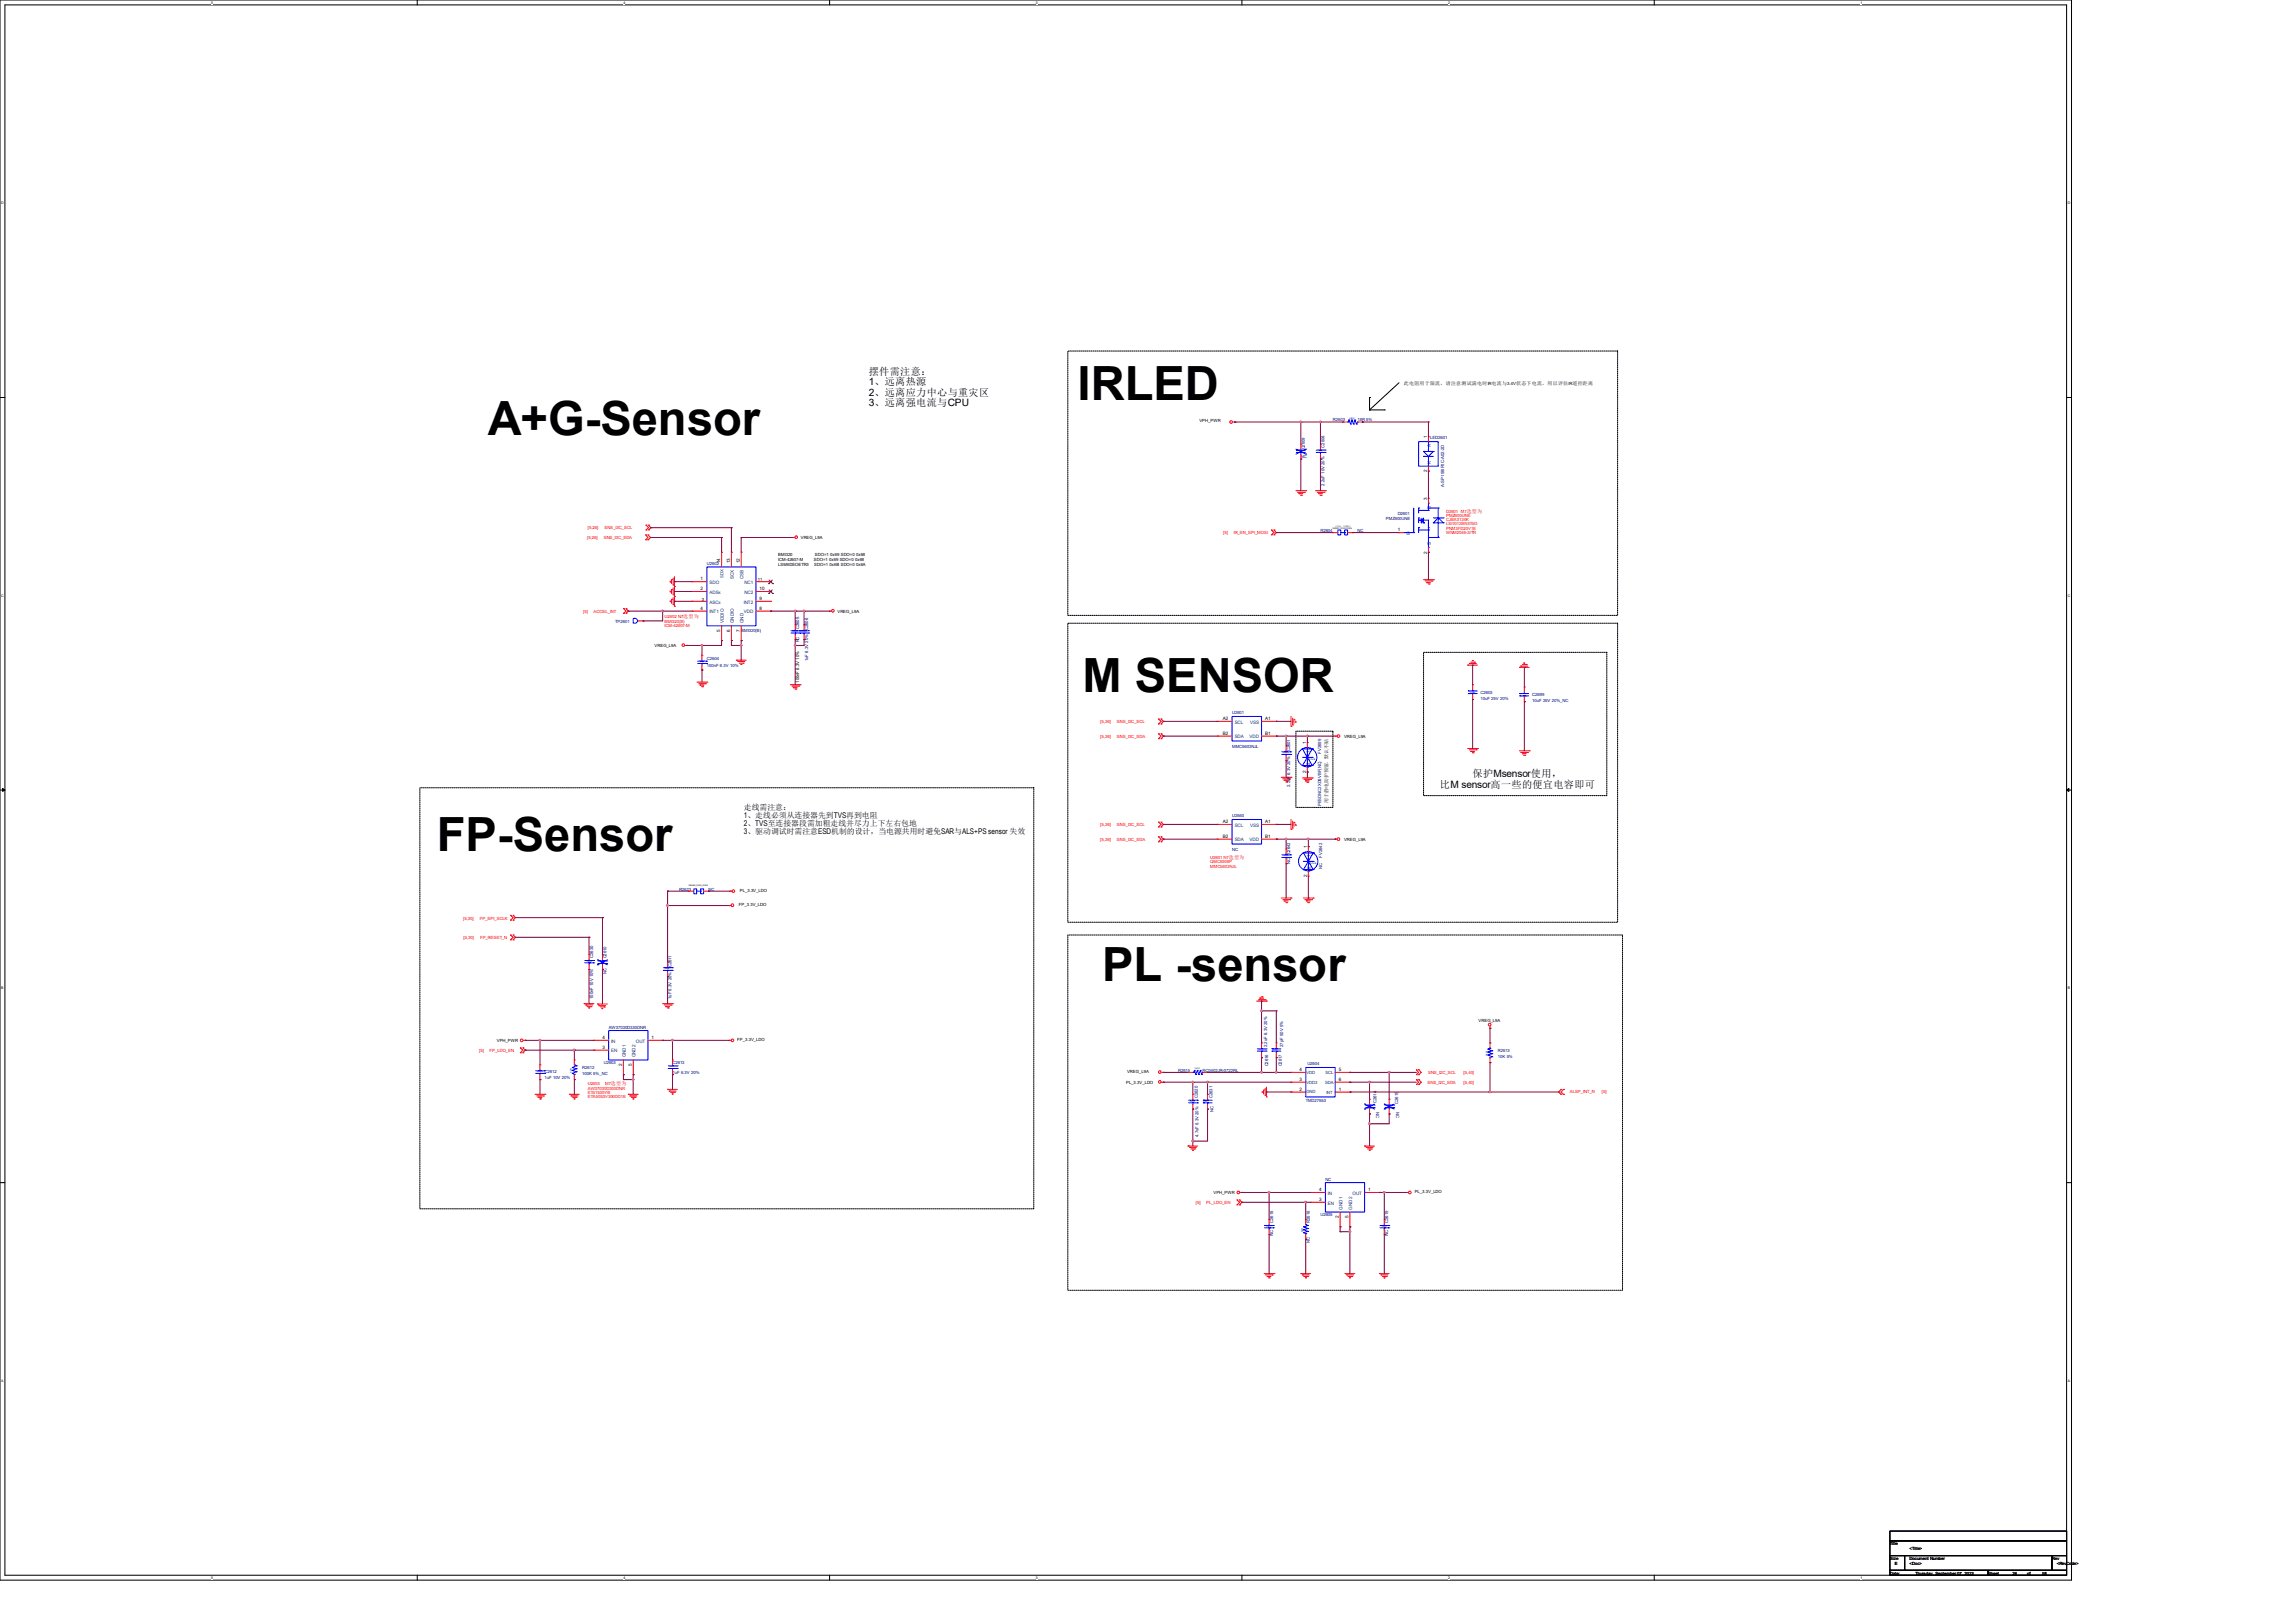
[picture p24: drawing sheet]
<svg xmlns="http://www.w3.org/2000/svg" width="297mm" height="210mm" viewBox="0 0 297 210" stroke-linecap="round" stroke-linejoin="round" font-family="sans-serif">
<defs><g id="words">
<g font-size="6.1">
<text x="139.4" y="51.7">IRLED</text>
<text x="63.1" y="56.3">A+G-Sensor</text>
<text x="140" y="89.5">M SENSOR</text>
<text x="56.5" y="110.2">FP-Sensor</text>
<text x="142.6" y="127">PL -sensor</text>
</g>
<g font-size="1.3">
<text x="112.4" y="48.5">摆件需注意：</text>
<text x="112.4" y="49.9">1、远离热源</text>
<text x="112.4" y="51.2">2、远离应力中心与重灾区</text>
<text x="112.4" y="52.6">3、远离强电流与CPU</text>
<text x="186.3" y="101.9">比M sensor高一些的便宜电容即可</text>
<text x="190.5" y="100.6">保护Msensor使用，</text>
</g>
<g font-size="1">
<text x="96.2" y="104.8">走线需注意：</text>
<text x="96.2" y="105.8">1、走线必须从连接器先到TVS再到电阻</text>
<text x="96.2" y="106.8">2、TVS至连接器段需加粗走线并尽力上下左右包地</text>
<text x="96.2" y="107.9">3、驱动调试时需注意ESD机制的设计，当电源共用时避免SAR与ALS+PS sensor 失效</text>
</g>
<g font-size=".6">
<text x="181.6" y="49.8">此电阻用于限流，请注意测试满电时</text>
<text x="192.4" y="49.8">IR</text>
<text x="193" y="49.8">电流与</text>
<text x="195" y="49.8">3.4V</text>
<text x="196.1" y="49.8">状态下电流。用以评估</text>
<text x="202.9" y="49.8">IR</text>
<text x="203.4" y="49.8">遥控距离</text>
<text x="155.2" y="54.6">VPH_PWR</text>
<text x="184.6" y="56.7" transform="rotate(-90 184.6 56.7)">1</text>
<text x="184.6" y="64.6" transform="rotate(-90 184.6 64.6)">3</text>
<text x="184.6" y="61.1" transform="rotate(-90 184.6 61.1)">2</text>
<text x="103.6" y="69.8">VREG_L9A</text>
<text x="180.8" y="68.7">1</text>
<text x="184.6" y="71.6" transform="rotate(-90 184.6 71.6)">2</text>
<text x="90.6" y="75.1">1</text>
<text x="90.6" y="76.4">2</text>
<text x="90.8" y="77.7">3</text>
<text x="93.2" y="72.9" transform="rotate(-90 93.2 72.9)">14</text>
<text x="94.4" y="72.9" transform="rotate(-90 94.4 72.9)">13</text>
<text x="95.7" y="72.9" transform="rotate(-90 95.7 72.9)">12</text>
<text x="98" y="75.2">11</text>
<text x="98.3" y="77.6">9</text>
<text x="98.3" y="76.4">10</text>
<text x="100.7" y="72.6">ICM-42607-M</text>
<text x="100.7" y="72">BMI320</text>
<text x="100.7" y="73.3">LSM6DSOETR3</text>
<text x="105.3" y="72.6">SDO=1 0x69 SDO=0 0x68</text>
<text x="105.3" y="73.3">SDO=1 0x6B SDO=0 0x6A</text>
<text x="105.4" y="72">SDO=1 0x69 SDO=0 0x68</text>
<text x="84.7" y="83.7">VREG_L9A</text>
<text x="90.6" y="78.9">4</text>
<text x="93.2" y="81.8" transform="rotate(-90 93.2 81.8)">5</text>
<text x="94.4" y="81.8" transform="rotate(-90 94.4 81.8)">6</text>
<text x="95.7" y="81.8" transform="rotate(-90 95.7 81.8)">7</text>
<text x="98.3" y="78.9">8</text>
<text x="108.3" y="79.3">VREG_L9A</text>
<text x="103.4" y="88.3" transform="rotate(-90 103.4 88.3)">100nF 6.3V 10%</text>
<text x="158.2" y="93.2">A2</text>
<text x="158.2" y="95.1">B2</text>
<text x="163.7" y="95.1">B1</text>
<text x="163.7" y="93.2">A1</text>
<text x="173.9" y="95.5">VREG_L9A</text>
<text x="169" y="100.1" transform="rotate(-90 169 100.1)">2</text>
<text x="169" y="96.3" transform="rotate(-90 169 96.3)">1</text>
<text x="158.2" y="106.5">A2</text>
<text x="163.7" y="106.5">A1</text>
<text x="171.8" y="103.9" transform="rotate(-90 171.8 103.9)">用于静电防护预留，默认不贴</text>
<text x="158.2" y="108.4">B2</text>
<text x="163.7" y="108.4">B1</text>
<text x="169.1" y="113.5" transform="rotate(-90 169.1 113.5)">2</text>
<text x="169.1" y="109.7" transform="rotate(-90 169.1 109.7)">1</text>
<text x="173.9" y="108.9">VREG_L9A</text>
<text x="95.6" y="117.3">FP_3.3V_LDO</text>
<text x="95.7" y="115.5">PL_3.3V_LDO</text>
<text x="64.3" y="134.8">VPH_PWR</text>
<text x="77.9" y="135.7">3</text>
<text x="77.9" y="134.5">4</text>
<text x="80.5" y="138" transform="rotate(-90 80.5 138)">2</text>
<text x="81.7" y="138" transform="rotate(-90 81.7 138)">5</text>
<text x="84.3" y="134.5">1</text>
<text x="95.4" y="134.7">FP_3.3V_LDO</text>
<text x="191.3" y="132.2">VREG_L9A</text>
<text x="145.7" y="140.2">PL_3.3V_LDO</text>
<text x="145.8" y="138.9">VREG_L9A</text>
<text x="168.1" y="138.6">4</text>
<text x="168.1" y="139.9">3</text>
<text x="168.1" y="141.1">2</text>
<text x="173.2" y="138.6">5</text>
<text x="173.2" y="139.9">6</text>
<text x="173.2" y="141.1">1</text>
<text x="157" y="154.5">VPH_PWR</text>
<text x="170.6" y="155.4">3</text>
<text x="170.6" y="154.1">4</text>
<text x="177" y="154.1">1</text>
<text x="183" y="154.4">PL_3.3V_LDO</text>
<text x="173.2" y="157.7" transform="rotate(-90 173.2 157.7)">2</text>
<text x="174.5" y="157.7" transform="rotate(-90 174.5 157.7)">5</text>
<text x="244.5" y="200">Title</text>
<text x="244.5" y="201.9">Size</text>
<text x="244.5" y="203.8">Date:</text>
<text x="245.1" y="202.5">E</text>
<text x="247" y="201.9">Document Number</text>
<text x="247" y="202.5">&lt;Doc&gt;</text>
<text x="247" y="200.6">&lt;Title&gt;</text>
<text x="247.8" y="203.8">Thursday, September 07, 2023</text>
<text x="257.2" y="203.8">Sheet</text>
<text x="260.3" y="203.8">26</text>
<text x="262.2" y="203.8">of</text>
<text x="264.2" y="203.8">58</text>
<text x="265.4" y="201.9">Rev</text>
<text x="266.1" y="202.5">&lt;RevCode&gt;</text>
</g>
<g font-size=".6" fill="#000080">
<text x="168.3" y="59.3">NC</text>
<text x="168.8" y="58.2" transform="rotate(-90 168.8 58.2)">C2609</text>
<text x="171.3" y="57.9" transform="rotate(-90 171.3 57.9)">C2608</text>
<text x="172.4" y="54.5">R2603</text>
<text x="175.6" y="54.5">18R 5%</text>
<text x="185" y="56.8">LED2601</text>
<text x="171.3" y="62.9" transform="rotate(-90 171.3 62.9)">2.2uF 10V 20%</text>
<text x="186.8" y="63" transform="rotate(-90 186.8 63)">A-SP158IR1C-A02-2D</text>
<text x="170.8" y="68.8">R2604</text>
<text x="175.6" y="68.8">NC</text>
<text x="179.3" y="67.3">PMZ600UNE</text>
<text x="180.8" y="66.7">D2601</text>
<text x="91.4" y="73.1">U2602</text>
<text x="79.6" y="80.6">TP2601</text>
<text x="95.9" y="81.8">BMI320(B)</text>
<text x="103.4" y="83.1" transform="rotate(-90 103.4 83.1)">NC</text>
<text x="103.4" y="81.4" transform="rotate(-90 103.4 81.4)">C2605</text>
<text x="104.5" y="81.5" transform="rotate(-90 104.5 81.5)">C2606</text>
<text x="91.4" y="85.3">C2604</text>
<text x="91.4" y="86.3">100nF 6.3V 10%</text>
<text x="104.5" y="85.6" transform="rotate(-90 104.5 85.6)">1uF 6.3V 20%</text>
<text x="191.5" y="89.8">C2603</text>
<text x="159.4" y="92.3">U2601</text>
<text x="191.5" y="90.6">10uF 25V 20%</text>
<text x="198.2" y="90.1">C2699</text>
<text x="198.2" y="90.8">10uF 25V 20%_NC</text>
<text x="159.4" y="96.8">MMC5603NJL</text>
<text x="166.9" y="101.8" transform="rotate(-90 166.9 101.8)">2.2uF 6.3V 20%</text>
<text x="166.9" y="97.2" transform="rotate(-90 166.9 97.2)">C2601</text>
<text x="170.9" y="97.5" transform="rotate(-90 170.9 97.5)">FV2699</text>
<text x="159.4" y="105.7">U2640</text>
<text x="170.9" y="104.3" transform="rotate(-90 170.9 104.3)">PESDNC2XD5VBF(NC)</text>
<text x="159.4" y="110.2">NC</text>
<text x="166.9" y="111.8" transform="rotate(-90 166.9 111.8)">NC</text>
<text x="166.9" y="110.6" transform="rotate(-90 166.9 110.6)">C2642</text>
<text x="171" y="112.4" transform="rotate(-90 171 112.4)">NC</text>
<text x="171" y="111" transform="rotate(-90 171 111)">FV2642</text>
<text x="87.8" y="115.2">R2623</text>
<text x="91.6" y="115.2">NC</text>
<text x="76.7" y="123.9" transform="rotate(-90 76.7 123.9)">C2630</text>
<text x="78.4" y="124" transform="rotate(-90 78.4 124)">C2610</text>
<text x="86.9" y="125.2" transform="rotate(-90 86.9 125.2)">C2611</text>
<text x="76.7" y="129.3" transform="rotate(-90 76.7 129.3)">100nF 10V 10%</text>
<text x="78.4" y="126.1" transform="rotate(-90 78.4 126.1)">NC</text>
<text x="86.9" y="129.3" transform="rotate(-90 86.9 129.3)">1uF 6.3V 20%</text>
<text x="78.1" y="137.7">U2603</text>
<text x="78.7" y="133.1">AW37030D330DNR</text>
<text x="87" y="137.7">C2613</text>
<text x="163.9" y="135.5" transform="rotate(-90 163.9 135.5)">2.2uF 6.3V 20%</text>
<text x="164.1" y="138" transform="rotate(-90 164.1 138)">C2616</text>
<text x="165.8" y="138" transform="rotate(-90 165.8 138)">C2617</text>
<text x="166" y="135.5" transform="rotate(-90 166 135.5)">27pF 50V 5%</text>
<text x="169.1" y="137.8">U2604</text>
<text x="193.8" y="136.1">R2613</text>
<text x="193.8" y="136.9">10K 5%</text>
<text x="70.4" y="138.8">C2612</text>
<text x="70.4" y="139.6">1uF 10V 20%</text>
<text x="75.3" y="138.3">R2612</text>
<text x="75.3" y="139.1">100K 5%_NC</text>
<text x="87" y="139">1uF 6.3V 20%</text>
<text x="152.4" y="138.7">R2615</text>
<text x="154.9" y="142.1" transform="rotate(-90 154.9 142.1)">C2620</text>
<text x="155.6" y="138.7">RC0402JR-0722RL</text>
<text x="156.9" y="142.1" transform="rotate(-90 156.9 142.1)">C2631</text>
<text x="157" y="143.8" transform="rotate(-90 157 143.8)">NC</text>
<text x="168.9" y="142.5">TMD27553</text>
<text x="178" y="143.9" transform="rotate(90 178 143.9)">NC</text>
<text x="178.1" y="142.7" transform="rotate(-90 178.1 142.7)">C2614</text>
<text x="180.6" y="143.8" transform="rotate(90 180.6 143.8)">NC</text>
<text x="180.9" y="142.8" transform="rotate(-90 180.9 142.8)">C2615</text>
<text x="155" y="147.1" transform="rotate(-90 155 147.1)">4.7uF 6.3V 20%</text>
<text x="171.4" y="152.8">NC</text>
<text x="164.7" y="160" transform="rotate(-90 164.7 160)">NC</text>
<text x="164.7" y="158.2" transform="rotate(-90 164.7 158.2)">C2618</text>
<text x="169.4" y="160.9" transform="rotate(-90 169.4 160.9)">NC</text>
<text x="169.4" y="158.2" transform="rotate(-90 169.4 158.2)">R2616</text>
<text x="170.8" y="157.4">U2605</text>
<text x="179.6" y="160" transform="rotate(-90 179.6 160)">NC</text>
<text x="179.6" y="158.2" transform="rotate(-90 179.6 158.2)">C2619</text>
</g>
<g font-size=".6" fill="#004080">
<text x="185.1" y="60" transform="rotate(-90 185.1 60)">K</text>
<text x="185.1" y="57.9" transform="rotate(-90 185.1 57.9)">A</text>
<text x="185.1" y="65.9" transform="rotate(-90 185.1 65.9)">D</text>
<text x="181.9" y="69.2">G</text>
<text x="185.1" y="70.5" transform="rotate(-90 185.1 70.5)">S</text>
<text x="91.8" y="75.6">SDO</text>
<text x="91.8" y="76.8">ADSx</text>
<text x="93.6" y="74.8" transform="rotate(-90 93.6 74.8)">SDX</text>
<text x="94.9" y="74.9" transform="rotate(-90 94.9 74.9)">SCX</text>
<text x="96.2" y="74.9" transform="rotate(-90 96.2 74.9)">CSB</text>
<text x="96.3" y="76.8">NC2</text>
<text x="96.3" y="75.6">NC1</text>
<text x="91.8" y="78.1">ASCx</text>
<text x="91.8" y="79.4">INT1</text>
<text x="93.6" y="80.6" transform="rotate(-90 93.6 80.6)">VDDIO</text>
<text x="94.9" y="80.6" transform="rotate(-90 94.9 80.6)">GNDIO</text>
<text x="96.2" y="80.6" transform="rotate(-90 96.2 80.6)">GND</text>
<text x="96.2" y="79.4">VDD</text>
<text x="96.2" y="78.1">INT2</text>
<text x="159.7" y="93.6">SCL</text>
<text x="159.7" y="95.5">SDA</text>
<text x="161.6" y="95.5">VDD</text>
<text x="161.7" y="93.6">VSS</text>
<text x="169.4" y="98.9" transform="rotate(-90 169.4 98.9)">2</text>
<text x="169.4" y="97.4" transform="rotate(-90 169.4 97.4)">1</text>
<text x="159.7" y="107">SCL</text>
<text x="161.7" y="107">VSS</text>
<text x="159.7" y="108.9">SDA</text>
<text x="161.6" y="108.9">VDD</text>
<text x="169.5" y="112.4" transform="rotate(-90 169.5 112.4)">2</text>
<text x="169.5" y="110.9" transform="rotate(-90 169.5 110.9)">1</text>
<text x="79.1" y="136.2">EN</text>
<text x="79.1" y="134.9">IN</text>
<text x="80.9" y="136.8" transform="rotate(-90 80.9 136.8)">GND1</text>
<text x="82.2" y="136.8" transform="rotate(-90 82.2 136.8)">GND2</text>
<text x="82.3" y="134.9">OUT</text>
<text x="169" y="138.9">VDD</text>
<text x="169" y="140.2">VDD3</text>
<text x="169" y="141.5">GND</text>
<text x="171.4" y="140.3">SDA</text>
<text x="171.4" y="139">SCL</text>
<text x="171.6" y="141.5">INT</text>
<text x="171.8" y="155.9">EN</text>
<text x="171.8" y="154.6">IN</text>
<text x="175" y="154.6">OUT</text>
<text x="173.7" y="156.5" transform="rotate(-90 173.7 156.5)">GND1</text>
<text x="174.9" y="156.5" transform="rotate(-90 174.9 156.5)">GND2</text>
</g>
<g font-size=".6" fill="#f00">
<text x="75.9" y="69.8">[5,26]</text>
<text x="76" y="68.5">[5,26]</text>
<text x="78.1" y="69.8">SNS_I3C_SDA</text>
<text x="78.2" y="68.5">SNS_I3C_SCL</text>
<text x="158.2" y="69.1">[5]</text>
<text x="159.6" y="69.1">IR_EN_SPI_MOSI</text>
<text x="187.1" y="66.3">D2601 M7</text>
<text x="187.1" y="66.9">PMZ600UNE</text>
<text x="187.1" y="67.4">CJBA3134K</text>
<text x="187.1" y="68">LSI1012BN3T5G</text>
<text x="187.1" y="68.5">PNM3FD20V1E</text>
<text x="187.1" y="69.1">WNM2046-3/TR</text>
<text x="189.7" y="66.3">选型为</text>
<text x="75.4" y="79.3">[5]</text>
<text x="76.8" y="79.3">ACCEL_INT</text>
<text x="86" y="80">U2602 N7</text>
<text x="86" y="80.6">BMI320(B)</text>
<text x="86" y="81.1">ICM-42607-M</text>
<text x="88.4" y="80">选型为</text>
<text x="142.3" y="93.6">[5,26]</text>
<text x="142.3" y="95.5">[5,26]</text>
<text x="144.5" y="93.6">SNS_I3C_SCL</text>
<text x="144.5" y="95.5">SNS_I3C_SDA</text>
<text x="142.3" y="106.9">[5,26]</text>
<text x="144.5" y="106.9">SNS_I3C_SCL</text>
<text x="142.3" y="108.8">[5,26]</text>
<text x="144.5" y="108.8">SNS_I3C_SDA</text>
<text x="156.5" y="111.2">U2601 N7</text>
<text x="156.5" y="111.7">QMC6308P</text>
<text x="156.5" y="112.3">MMC5603NJL</text>
<text x="159" y="111.2">选型为</text>
<text x="59.9" y="119">[5,30]</text>
<text x="62.1" y="119">FP_SPI_SCLK</text>
<text x="59.9" y="121.5">[5,30]</text>
<text x="62.1" y="121.5">FP_RESET_N</text>
<text x="62" y="136.1">[5]</text>
<text x="63.3" y="136.1">FP_LDO_EN</text>
<text x="76" y="140.5">U2603</text>
<text x="76" y="141">AW37030D300DNR</text>
<text x="76" y="141.6">ET51530YB</text>
<text x="76" y="142.1">ETA5053V300DD1E</text>
<text x="78.3" y="140.5">M7</text>
<text x="79" y="140.5">选型为</text>
<text x="184.7" y="140.3">SNS_I2C_SDA</text>
<text x="184.7" y="139">SNS_I2C_SCL</text>
<text x="189.3" y="140.3">[5,40]</text>
<text x="189.3" y="139">[5,40]</text>
<text x="203.1" y="141.5">ALSP_INT_N</text>
<text x="207.2" y="141.5">[5]</text>
<text x="154.7" y="155.8">[5]</text>
<text x="156" y="155.8">PL_LDO_EN</text>
</g>
<g font-size=".5">
<text x="27.3" y=".5">5</text>
<text x="80.6" y=".5">4</text>
<text x="134" y=".5">3</text>
<text x="187.3" y=".5">2</text>
<text x="240.7" y=".5">1</text>
<text x=".2" y="26.4">D</text>
<text x="267.5" y="26.4">D</text>
<text x=".2" y="77.2">C</text>
<text x="267.5" y="77.2">C</text>
<text x=".2" y="128">B</text>
<text x="267.5" y="128">B</text>
<text x=".2" y="178.8">A</text>
<text x="267.5" y="178.8">A</text>
<text x="27.3" y="204.3">5</text>
<text x="80.6" y="204.3">4</text>
<text x="134" y="204.3">3</text>
<text x="187.3" y="204.3">2</text>
<text x="240.7" y="204.3">1</text>
</g>
<g font-size=".3" fill="#00f">
<text x="167.8" y="58.4">0201</text>
<text x="170.5" y="58.4">0201</text>
<text x="174.6" y="54.2">0402</text>
<text x="102.6" y="81.8">0201</text>
<text x="103.7" y="81.8">0201</text>
<text x="90.5" y="85.7">0201</text>
<text x="190.8" y="89.5" transform="rotate(-180 190.8 89.5)">0603</text>
<text x="197.5" y="89.9" transform="rotate(-180 197.5 89.9)">0603</text>
<text x="166.1" y="97.5">0201</text>
<text x="169.2" y="98.3">TVS-B</text>
<text x="166.1" y="110.8">0201</text>
<text x="169.4" y="111.8">TVS-B</text>
<text x="75.9" y="124.5">0201</text>
<text x="77.6" y="124.5">0201</text>
<text x="86.1" y="125.4">0201</text>
<text x="162.9" y="135.9">0201</text>
<text x="164.6" y="135.9">0201</text>
<text x="192.4" y="136.7" transform="rotate(-90 192.4 136.7)">0201</text>
<text x="69.6" y="138.8">0201</text>
<text x="74" y="138.8" transform="rotate(-90 74 138.8)">0201</text>
<text x="86.7" y="138.1">0201</text>
<text x="153.9" y="142.6">0402</text>
<text x="154.6" y="138.4">0402</text>
<text x="155.7" y="142.6">0201</text>
<text x="176.9" y="143.2">0201</text>
<text x="179.4" y="143.2">0201</text>
<text x="163.8" y="158.7">0201</text>
<text x="168.6" y="159.5" transform="rotate(-90 168.6 159.5)">0201</text>
<text x="178.8" y="158.7">0201</text>
</g>
<g font-size=".3">
<text x="172.4" y="68.5">RS0201_SOLD_OPEN</text>
<text x="172.7" y="68.2">已直连，无需贴片</text>
<text x="89.1" y="114.6">RS0402_SOLD_OPEN</text>
</g>
</g></defs>
<path d="M0 0h268v204.5h-268zM.6 .6h266.7v203.2h-266.7z" fill="none" stroke="#000" stroke-width=".13"/>
<g fill="#fff">
<path d="M27.3 .1h.2v.5h-.2z"/>
<path d="M27.3 203.9h.2v.5h-.2z"/>
</g>
<path d="M54 0v.6M54 203.8v.7" fill="none" stroke="#000" stroke-width=".13"/>
<g fill="#fff">
<path d="M80.6 .1h.3v.5h-.3z"/>
<path d="M80.6 203.9h.3v.5h-.3z"/>
</g>
<path d="M107.3 0v.6M107.3 203.8v.7" fill="none" stroke="#000" stroke-width=".13"/>
<g fill="#fff">
<path d="M134 .1h.2v.5h-.2z"/>
<path d="M134 203.9h.2v.5h-.2z"/>
</g>
<path d="M160.7 0v.6M160.7 203.8v.7" fill="none" stroke="#000" stroke-width=".13"/>
<g fill="#fff">
<path d="M187.3 .1h.2v.5h-.2z"/>
<path d="M187.3 203.9h.2v.5h-.2z"/>
</g>
<path d="M214 0v.6M214 203.8v.7" fill="none" stroke="#000" stroke-width=".13"/>
<g fill="#fff">
<path d="M240.7 .1h.2v.5h-.2z"/>
<path d="M240.7 203.9h.2v.5h-.2z"/>
<path d="M.2 26h.3v.5h-.3z"/>
<path d="M267.5 26h.3v.5h-.3z"/>
<path d="M.2 76.8h.3v.5h-.3z"/>
<path d="M267.5 76.8h.3v.5h-.3z"/>
</g>
<path d="M0 51.4h.6M267.3 51.4h.7" fill="none" stroke="#000" stroke-width=".13"/>
<g fill="#fff">
<path d="M.2 127.6h.2v.5h-.2z"/>
<path d="M267.5 127.6h.3v.5h-.3z"/>
</g>
<path d="M0 102.2h.6M267.3 102.2h.7" fill="none" stroke="#000" stroke-width=".13"/>
<path d="M.3 102l.3 .2-.3 .2zM267.3 102.2l.3-.2v.4z" fill="#000" stroke="#000" stroke-width=".13"/>
<g fill="#fff">
<path d="M.2 178.4h.3v.5h-.3z"/>
<path d="M267.5 178.4h.3v.5h-.3z"/>
</g>
<g fill="none" stroke="#000" stroke-width=".13">
<path d="M138.1 45.4h71.2v34.2h-71.2zM177.2 53h.1M177.2 51.4h.1M177.2 51.4v1.6M177.2 53h1.9M179.1 53h.1M181 49.5l-3.8 3.5M138.1 80.6h71.2v38.7h-71.2zM167.6 94.6h4.8v9.9h-4.8zM184.1 84.4h23.8v18.6h-23.8zM54.3 101.9h79.4v54.5h-79.4zM138.1 121h71.8v46h-71.8z"/>
<path d="M0 153h.6M267.3 153h.7M244.5 198.1h22.8v1.3h-22.8zM244.5 199.4h22.8v1.9h-22.8zM244.5 201.3h1.9v1.9h-1.9zM244.5 203.2h12.7v.6h-12.7zM246.4 201.3h19v1.9h-19zM257.2 203.2h10.1v.6h-10.1zM265.4 201.3h1.9v1.9h-1.9z"/>
</g>
<g fill="none" stroke="#f00" stroke-width=".13">
<path d="M159.5 54.6h.2M159.7 54.6h.1M168.3 57.5h.1M168.3 59.4h.1M168.3 57.5v.6M168.3 58.8v.6M170.8 57.5h.1M170.8 59.4h.1M170.8 57.5v.6M170.8 58.8v.6M173.7 54.6h.1M173.7 54.6h.6"/>
<path d="M175.6 54.6h.6M176.2 54.6h.1M184.8 56.5h.1M184.8 56.5v.6M80.6 78.7h.1M80.6 79.4h.1M80.6 78.7l.4 .4-.4 .3M81 79.4h.1M81 78.7h.1M81 78.7l.3 .4-.3 .3M83.5 69.2h.1M83.5 69.8h.1"/>
<path d="M83.5 69.2l.3 .4-.3 .2M83.6 67.9h.1M83.6 68.6h.1M83.6 67.9l.3 .4-.3 .3M83.8 69.8h.1M83.8 69.2h.1M83.8 69.2l.4 .4-.4 .2M83.9 68.6h.1M83.9 67.9h.1M83.9 67.9l.3 .4-.3 .3M86.7 75.3h.1M86.7 76.6h.1"/>
<path d="M86.7 77.9h.1M86.7 75.2v.1M86.7 76.5v.1M86.7 77.7v.2M86.9 75h.1M86.9 76.3h.1M86.9 77.6h.1M86.9 75v.5M86.9 76.3v.5M86.9 77.6v.5M87.1 75.7h.1M87.1 77h.1"/>
<path d="M87.1 78.2h.1M87.1 74.8v.9M87.1 76.1v.9M87.1 77.3v.9M87.2 75.9h.1M87.2 77.2h.1M87.2 78.4h.1M87.2 74.6v3.8M89.5 75.3h.1M89.5 76.5h.1M89.5 77.8h.1M89.5 79.1h.1"/>
<path d="M89.5 79.1h1.9M89.5 75.3h1.9M89.5 76.5h1.9M89.5 77.8h1.9M93.3 71.5h.1M93.3 71.5v1.9M94.6 71.5h.1M94.6 71.5v1.9M95.9 71.5h.1M95.9 71.5v1.9M97.8 79.1h1.9M97.8 75.3h1.9"/>
<path d="M97.8 76.5h1.9M97.8 77.8h1.9M99.7 79.1h.1M99.7 77.8h.1M99.7 76.5h.1M99.7 75.3h.1M102.6 69.6h.1M102.6 69.6h.2M107.3 79.1h.1M107.3 79.1h.3M164.5 68.6h.1M164.5 69.2h.1"/>
<path d="M164.5 68.6l.3 .3-.3 .3M164.8 69.2h.1M164.8 68.6h.1M164.8 68.6l.3 .3-.3 .3M167.6 63.5h1.3M167.9 63.7h.8M168 63.9h.1M168 63.9h.5M168.2 64.1h.2M168.4 64.1h.1M168.7 63.7h.1M168.9 63.5h.1"/>
<path d="M170.2 63.5h1.2M170.4 63.7h.9M170.6 63.9h.1M170.6 63.9h.5M170.8 64.1h.1M170.9 64.1h.1M171.3 63.7h.1M171.4 63.5h.1M172.4 68.9h.1M172.4 68.9h.7M174.3 68.9h.7M175 68.9h.1"/>
<path d="M181 68.9h.1M181 68.9h.6M184.1 75h1.3M184.4 75.2h.9M184.5 75.4h.1M184.5 75.4h.5M184.7 75.6h.2M184.8 64.5h.1M184.8 71.5h.1M184.8 61h.1M184.8 60.3v.7M184.8 64.5v.6"/>
<path d="M184.8 70.8v.7M184.9 75.6h.1M185.3 75.2h.1M185.4 75h.1M82.5 80.3h.7M83.2 80.3h.1M88.6 83.5h.3M88.9 83.5h.1M90.2 88.3h1.2M90.4 88.5h.9M90.6 88.6h.1M90.6 88.6h.5"/>
<path d="M90.8 88.9h.1M90.8 84.8h.1M90.8 86.7h.1M90.8 84.8v.6M90.8 86.1v.6M90.9 88.9h.1M91.3 88.5h.1M91.4 88.3h.1M93.3 82.9h.1M93.3 81v1.9M94.6 82.9h.1M94.6 81v1.9"/>
<path d="M95.2 85.4h.1M95.2 85.4h1.3M95.5 85.6h.1M95.5 85.6h.9M95.6 85.8h.5M95.8 86h.1M95.8 86h.2M95.9 82.9h.1M95.9 81v1.9M96.1 85.8h.1M102.2 88.6h1.3M102.4 88.8h.9"/>
<path d="M102.6 89h.1M102.6 89h.5M102.8 89.2h.2M102.9 80.9h.1M102.9 82.8h.1M102.9 80.9v.6M102.9 82.1v.7M103 89.2h.1M103.3 88.8h.1M103.5 88.6h.1M104 80.9h.1M104 82.8h.1"/>
<path d="M104 80.9v.6M104 82.1v.7M149.9 93h.1M149.9 93.7h.1M149.9 95h.1M149.9 95.6h.1M149.9 93l.3 .3-.3 .4M149.9 95l.3 .2-.3 .4M150.2 93.7h.1M150.2 93h.1M150.2 95.6h.1M150.2 95h.1"/>
<path d="M150.2 93l.3 .3-.3 .4M150.2 95l.3 .2-.3 .4M157.5 93.3h.1M157.5 95.2h.1M157.5 95.2h1.9M157.5 93.3h1.9M163.2 95.2h1.9M163.2 93.3h1.9M165.1 95.2h.1M165.1 93.3h.1M166.4 96.5h.1M166.4 98.4h.1"/>
<path d="M166.4 96.5v.7M166.4 97.8v.6M167 94h.1M167 92.7v1.3M167.2 93.8h.1M167.2 92.9v.9M167.4 93.1h.1M167.4 93.1v.5M167.6 93.4h.1M167.6 93.3v.1M169.1 96.1h.1M169.1 99.9h.1"/>
<path d="M169.1 96.1v.6M169.1 99.3v.6M172.7 95.2h.1M172.7 95.2h.3M189.9 86.1h.1M189.9 86.1h1.2M189.9 96.9h1.2M190.1 85.9h.1M190.1 85.9h.9M190.1 97h.9M190.2 97.2h.1M190.2 85.7h.6"/>
<path d="M190.2 97.2h.6M190.5 85.5h.1M190.5 97.4h.1M190.5 90.5h.1M190.5 88.6h.1M190.5 88.6v.6M190.5 89.9v.6M190.6 97.4h.1M190.8 85.7h.1M191 97h.1M191.1 96.9h.1M196.6 86.4h.1"/>
<path d="M196.6 86.4h1.2M196.6 97.2h1.2M196.7 86.2h.1M196.7 86.2h.9M196.7 97.4h.9M196.9 97.5h.1M196.9 86h.5M196.9 97.5h.5M197.1 85.8h.1M197.1 97.7h.1M197.2 90.8h.1M197.2 88.9h.1"/>
<path d="M197.2 88.9v.6M197.2 90.2v.6M197.2 97.7h.1M197.4 86h.1M197.6 97.4h.1M197.8 97.2h.1M66 118.4h.1M66 119.1h.1M66 118.4l.4 .3-.4 .4M66.4 119.1h.1M66.4 118.4h.1M66.4 118.4l.3 .3-.3 .4"/>
<path d="M89.1 115.3h.1M89.1 115.3h.6M91 115.3h.7M91.7 115.3h.1M94.3 117.2h.1M94.3 117.2h.3M94.4 115.3h.1M94.4 115.3h.3M149.9 106.4h.1M149.9 107h.1M149.9 108.3h.1M149.9 108.9h.1"/>
<path d="M149.9 106.4l.3 .3-.3 .3M149.9 108.3l.3 .3-.3 .3M150.2 107h.1M150.2 106.4h.1M150.2 108.9h.1M150.2 108.3h.1M150.2 106.4l.3 .3-.3 .3M150.2 108.3l.3 .3-.3 .3M157.5 106.7h.1M157.5 108.6h.1M157.5 108.6h1.9M157.5 106.7h1.9"/>
<path d="M163.2 108.6h1.9M163.2 106.7h1.9M165.1 108.6h.1M165.1 106.7h.1M165.7 100.6h1.3M165.7 116.2h1.3M165.9 100.8h.9M165.9 116.4h.9M166.1 101h.1M166.1 116.6h.1M166.1 101h.5M166.1 116.6h.5"/>
<path d="M166.3 101.2h.2M166.3 116.8h.2M166.4 109.9h.1M166.4 111.8h.1M166.4 109.9v.6M166.4 111.1v.7M166.5 101.2h.1M166.5 116.8h.1M166.8 100.8h.1M166.8 116.4h.1M167 100.6h.1M167 107.3h.1"/>
<path d="M167 116.2h.1M167 106v1.3M167.2 107.1h.1M167.2 106.3v.8M167.4 106.4h.1M167.4 106.4v.5M167.6 106.8h.1M167.6 106.6v.2M168.5 100.7h1.3M168.6 116.2h1.3M168.7 100.8h.8M168.8 116.4h.9"/>
<path d="M168.9 101h.1M168.9 101h.5M169 116.6h.1M169 116.6h.5M169 101.2h.2M169.2 101.2h.1M169.2 116.8h.1M169.2 109.6h.1M169.2 113.4h.1M169.2 109.6v.6M169.2 112.7v.7M169.3 116.8h.1"/>
<path d="M169.5 100.8h.1M169.7 116.4h.1M169.8 100.7h.1M169.9 116.2h.1M172.7 108.6h.1M172.7 108.6h.3M66 121h.1M66 121.6h.1M66 121l.4 .3-.4 .3M66.4 121.6h.1M66.4 121h.1M66.4 121l.3 .3-.3 .3"/>
<path d="M67.3 136.2h.1M67.3 135.6h.1M67.3 135.6l.3 .3-.3 .3M67.6 135.6h.1M67.6 136.2h.1M67.6 135.6l.3 .3-.3 .3M67.7 134.6h.2M67.9 134.6h.1M69.8 137.8h.1M69.8 139.7h.1M69.8 137.8v.6M69.8 139.1v.6"/>
<path d="M74.3 137.2h.1M74.3 139.7h.1M74.3 137.2v.6M74.3 139.1v.6M75.6 129.9h.1M75.6 129.9h1.2M75.8 130h.1M75.8 130h.9M75.9 130.3h.6M76.2 130.4h.1M76.2 123.5h.1M76.2 125.4h.1"/>
<path d="M76.2 123.5v.7M76.2 124.8v.6M76.5 130.3h.1M76.8 135.9h.1M76.8 134.6h.1M76.8 134.6h1.9M76.8 135.9h1.9M77.3 129.9h.1M77.3 129.9h1.3M77.5 130.1h.1M77.5 130.1h.9M77.7 130.3h.5"/>
<path d="M77.9 130.5h.1M77.9 123.6h.1M77.9 125.5h.1M77.9 123.6v.6M77.9 124.8v.7M78.2 130.3h.1M80.6 139.1h.1M80.6 137.2v1.9M81.9 139.1h.1M81.9 137.2v1.9M83.8 134.6h1.9M85.7 134.6h.1"/>
<path d="M85.7 129.9h1.3M85.9 130h.9M86.1 130.3h.1M86.1 130.3h.5M86.3 130.4h.1M86.4 124.5h.1M86.4 126.4h.1M86.4 124.5v.6M86.4 125.7v.7M86.4 130.4h.1M86.8 130h.1M87 129.9h.1"/>
<path d="M87 137.2h.1M87 139.1h.1M87 137.2v.6M87 138.4v.7M94.3 134.6h.1M94.3 134.6h.3M150.2 138.8h.3M150.5 138.8h.1M153.7 138.8h.1M153.7 138.8h.6M155.6 138.8h.6M156.2 138.8h.1"/>
<path d="M162.6 129.5h1.2M162.8 129.4h.9M162.9 129.2h.1M162.9 129.2h.5M163.2 129h.1M163.2 135h.1M163.2 136.9h.1M163.2 135v.6M163.2 136.2v.7M163.3 129h.1M163.7 129.4h.1M163.8 129.5h.1"/>
<path d="M165.1 135h.1M165.1 136.9h.1M165.1 135v.6M165.1 136.2v.7M167 138.8h.1M167 138.8h1.9M172.7 138.8h1.9M174.6 138.8h.1M183.2 138.4h.1M183.2 139.1h.1M183.2 139.7h.1M183.2 138.4l.3 .4-.3 .3"/>
<path d="M183.2 139.7l.3 .3-.3 .3M183.5 138.4h.1M183.5 139.1h.1M183.5 139.7h.1M183.5 138.4l.4 .4-.4 .3M183.5 139.7l.4 .3-.4 .3M192.7 133.1h.1M192.7 137.5h.1M192.7 135h.1M192.7 132.8v.3M192.7 135v.6M192.7 136.9v.6"/>
<path d="M69.2 141.6h1.3M69.4 141.8h.9M69.6 142h.1M69.6 142h.5M69.8 142.2h.1M69.9 142.2h.1M70.3 141.8h.1M70.5 141.6h.1M73.7 141.6h.1M73.7 141.6h1.2M73.9 141.8h.1M73.9 141.8h.9"/>
<path d="M74 142h.5M74.3 142.2h.1M74.5 142h.1M81.3 141.6h.1M81.3 141.6h1.2M81.5 141.8h.1M81.5 141.8h.9M81.7 142h.5M81.9 142.2h.1M82.2 142h.1M86.4 141h.1M86.4 141h1.2"/>
<path d="M86.6 141.2h.1M86.6 141.2h.9M86.7 141.4h.5M87 141.6h.1M87.2 141.4h.1M150.2 140h.3M150.5 140h.1M153.7 148.3h.1M153.7 148.3h1.2M153.9 148.5h.1M153.9 148.5h.9M154.1 148.7h.5"/>
<path d="M154.3 148.8h.1M154.3 141.6h.1M154.3 143.5h.1M154.3 141.6v.6M154.3 142.9v.6M154.6 148.7h.1M156.2 141.6h.1M156.2 143.5h.1M156.2 141.6v.6M156.2 142.9v.6M160 155.9h.1M160 155.3h.1"/>
<path d="M160 155.3l.4 .3-.4 .3M160.4 155.3h.1M160.4 155.9h.1M160.4 155.3l.3 .3-.3 .3M160.4 154.3h.3M160.7 154.3h.1M163.3 141.4h.1M163.3 141.2v.2M163.4 141.1h.1M163.4 141.1v.5M163.7 141.7h.1M163.7 140.8v.9"/>
<path d="M163.8 141.9h.1M163.8 140.7v1.2M164.2 157.8h.1M164.2 159.7h.1M164.2 157.8v.7M164.2 159.1v.6M167 140h.1M167 141.3h.1M167 140h1.9M167 141.3h1.9M168.9 157.8h.1M168.9 157.8v.7"/>
<path d="M168.9 159.7v.7M169.5 155.6h.1M169.5 154.3h.1M169.5 154.3h1.9M169.5 155.6h1.9M172.7 140h1.9M172.7 141.3h1.9M173.4 158.7h.1M173.4 156.8v1.9M174.6 158.7h.1M174.6 140h.1M174.6 141.3h.1"/>
<path d="M174.6 156.8v1.9M176.5 148.3h.1M176.5 154.3h1.9M176.5 148.3h1.3M176.7 148.5h.1M176.7 148.5h.9M176.9 148.7h.5M177.1 148.8h.1M177.2 142.2h.1M177.2 144.1h.1M177.2 142.2v.7M177.2 143.5v.6"/>
<path d="M177.4 148.7h.1M178.4 154.3h.1M179.1 157.8h.1M179.1 159.7h.1M179.1 157.8v.7M179.1 159.1v.6M179.7 142.2h.1M179.7 144.1h.1M179.7 142.2v.7M179.7 143.5v.6M181.9 154.3h.1M181.9 154.3h.3"/>
<path d="M183.2 140.3h.1M183.5 140.3h.1M201.9 141.6h.1M201.9 141h.1M201.9 141l-.3 .3 .3 .3M202.3 141h.1M202.3 141.6h.1M202.3 141l-.4 .3 .4 .3M163.5 164.8h1.3M163.7 165h.9M163.9 165.2h.1M163.9 165.2h.5"/>
<path d="M164.1 165.4h.1M164.2 165.4h.1M164.6 165h.1M164.8 164.8h.1M168.3 164.8h.1M168.3 164.8h1.2M168.5 165h.1M168.5 165h.9M168.7 165.2h.5M168.9 165.4h.1M168.9 160.4h.1M169.2 165.2h.1"/>
<path d="M174 164.8h.1M174 164.8h1.3M174.2 165h.1M174.2 165h.9M174.4 165.2h.5M174.6 165.4h.1M174.9 165.2h.1M178.4 164.8h.1M178.4 164.8h1.3M178.6 165h.1M178.6 165h.9M178.8 165.2h.5"/>
<path d="M179 165.4h.1M179 165.4h.2M179.3 165.2h.1"/>
<circle cx="159.3" cy="54.6" r=".17"/>
<circle cx="103" cy="69.5" r=".17"/>
<circle cx="107.7" cy="79" r=".17"/>
<circle cx="88.4" cy="83.5" r=".17"/>
<circle cx="173.1" cy="95.3" r=".17"/>
<circle cx="94.7" cy="117.1" r=".17"/>
<circle cx="94.9" cy="115.3" r=".17"/>
<circle cx="173.1" cy="108.6" r=".17"/>
<circle cx="67.5" cy="134.6" r=".17"/>
<circle cx="94.7" cy="134.6" r=".17"/>
<circle cx="150" cy="138.7" r=".17"/>
<circle cx="150" cy="140" r=".17"/>
<circle cx="192.7" cy="132.6" r=".17"/>
<circle cx="160.2" cy="154.3" r=".17"/>
<circle cx="182.4" cy="154.3" r=".17"/>
</g>
<g fill="none" stroke="#00f" stroke-width=".13">
<path d="M167.6 58.1l1.3 .7M167.7 58.5h.1M167.7 58.3h.1M167.7 58.5h1.2M167.7 58.3h1.2M168.3 58.3h.1M168.3 58.5h.1M168.3 58.1v.2M168.3 58.5v.3M168.9 58.8h.1M168.9 58.1h.1M168.9 58.1l-1.3 .7"/>
<path d="M170.3 58.5h1.1M170.3 58.3h1.1M170.8 58.3h.1M170.8 58.5h.1M170.8 58.1v.2M170.8 58.5v.3M171.4 58.5h.1M171.4 58.3h.1M174.3 54.6h.1M174.4 54.6h.1M174.5 54.4h.1M174.5 54.4l-.1 .2"/>
<path d="M174.5 54.4l.2 .5M174.7 54.9h.1M174.9 54.4h.1M174.9 54.4l-.2 .5M174.9 54.4l.2 .5M175.1 54.9h.1M175.3 54.4h.1M175.3 54.4l-.2 .5M175.3 54.4l.2 .5M175.5 54.9h.1M175.6 54.6h.1M175.6 54.6l-.1 .3"/>
<path d="M183.5 57.1h2.6v3.2h-2.6zM184.1 58.4h.1M184.1 59.1h.1M184.1 58.4h1.3M184.1 58.4l.7 .7M184.1 59.1h1.3M184.8 57.1h.1M184.8 59.1h.1M184.8 57.1v1.3M184.8 59.1v1.2M185.4 58.4h.1M185.4 58.4l-.6 .7"/>
<path d="M91.4 73.4h6.4v7.6h-6.4zM173.1 68.6h.3v.6h-.3zM173.4 68.9h.5M173.9 68.6h.4v.6h-.4zM173.9 68.9h.1M181.6 68.9h.1M181.6 68.9h1.3M182.9 68.9h.1M182.9 65.7v3.2M183.5 68.3h.1M183.5 65.7h.1M183.5 67h.1"/>
<path d="M183.5 67.3h.1M183.5 65.7v.7M183.5 67v.6M183.5 68.3v.6M183.5 68.6h1.3M183.5 67.3h1.3v3.5M183.5 66h1.3M183.9 67.6h.1M183.9 67.3h.1M183.9 67.1v.5M183.9 67.3l.2-.2v.5M183.9 67.3l.2 .3"/>
<path d="M184.1 67.6h.1M184.8 68.6h.1M184.8 66h.1M184.8 69.6h.1M184.8 68.3h.1M184.8 70.8h.1M184.8 65.1h.1M184.8 65.7h1.3M184.8 69.6h1.3M184.8 65.1v.9M185.4 67.6h.1M185.4 67h1.3"/>
<path d="M185.4 67.6h1.3M186.1 65.7h.1M186.1 69.6h.1M186.1 67h.1M186.1 65.7v3.9M186.1 67l-.7 .6M186.1 67l.6 .6M186.7 67h.1M186.7 67.6h.1M81.9 80h.4l.2 .3-.2 .3h-.4zM90.3 85.9h1.1M90.3 85.6h1.1"/>
<path d="M90.8 85.6h.1M90.8 85.9h.1M90.8 85.4v.2M90.8 85.9v.2M91.4 85.9h.1M91.4 85.6h.1M102.3 81.9h2.3M102.3 81.6h2.3M102.9 81.6h.1M102.9 81.9h.1M102.9 81.5v.1M102.9 81.9v.2"/>
<path d="M103.5 81.9h.1M103.5 81.6h.1M104 81.6h.1M104 81.9h.1M104 81.5v.1M104 81.9v.2M104.6 81.9h.1M104.6 81.6h.1M159.4 92.7h3.8v3.2h-3.8zM165.8 97.6h1.2M165.8 97.3h1.2M166.4 97.3h.1"/>
<path d="M166.4 97.6h.1M166.4 97.2v.1M166.4 97.6v.2M167 97.6h.1M167 97.3h.1M168.5 96.9h.1M168.5 99.1h.1M168.5 98h1.3M168.5 99.1h1.3M168.5 96.9h1.3M168.5 96.9l.6 1.1M169.1 99.3h.1"/>
<path d="M169.1 98h.1M169.1 96.7v2.6M169.1 98l-.6 1.1M169.1 98l.7 1.1M169.8 98h.1M169.8 99.1h.1M169.8 96.9h.1M169.8 96.9l-.7 1.1M189.9 89.4h.1M189.9 89.7h.1M189.9 89.7h1.2M189.9 89.4h1.2"/>
<path d="M190.5 89.7h.1M190.5 89.4h.1M190.5 89.2v.2M190.5 89.7v.2M196.6 89.7h.1M196.6 90h.1M196.6 89.7h1.1M196.6 90h1.1M197.2 90h.1M197.2 89.7h.1M197.2 89.5v.2M197.2 90v.2"/>
<path d="M89.7 115h.4v.7h-.4zM90.1 115.3h.5M90.6 115h.4v.7h-.4zM90.6 115.3h.1M159.4 106h3.8v3.2h-3.8zM165.8 111h1.2M165.8 110.6h1.2M166.4 110.6h.1M166.4 111h.1M166.4 110.5v.1M166.4 111v.1M167 111h.1"/>
<path d="M167 110.6h.1M168.6 110.4h.1M168.6 112.5h.1M168.6 111.5h1.3M168.6 112.5h1.3M168.6 110.4h1.3M168.6 110.4l.6 1.1M169.2 112.7h.1M169.2 111.5h.1M169.2 110.2v2.5M169.2 111.5l-.6 1M169.2 111.5l.7 1"/>
<path d="M169.9 111.5h.1M169.9 112.5h.1M169.9 110.4h.1M169.9 110.4l-.7 1.1M69.3 138.9h1.1M69.3 138.6h1.1M69.8 138.6h.1M69.8 138.9h.1M69.8 138.4v.2M69.8 138.9v.2M70.4 138.9h.1M70.4 138.6h.1"/>
<path d="M74 138.9h.1M74 138.5h.1M74 138.1h.1M74 138.9l.3 .1M74 138.5l.5 .2M74 138.1l.5 .2M74.3 137.8h.1M74.3 139h.1M74.3 137.8l.2 .1M74.3 139v.1M74.5 138.7h.1M74.5 138.3h.1"/>
<path d="M74.5 137.9h.1M74.5 138.7l-.5 .2M74.5 138.3l-.5 .2M74.5 137.9l-.5 .2M75.6 124.6h1.2M75.6 124.3h1.2M76.2 124.3h.1M76.2 124.6h.1M76.2 124.2v.1M76.2 124.6v.2M76.8 124.6h.1M76.8 124.3h.1"/>
<path d="M77.3 124.8h.1M77.3 124.2h.1M77.3 124.2l1.3 .6M77.3 124.7h1.2M77.3 124.3h1.2M77.9 124.3h.1M77.9 124.7h.1M77.9 124.2v.1M77.9 124.7v.1M78.5 124.7h.1M78.5 124.3h.1M78.6 124.2l-1.3 .6"/>
<path d="M78.7 133.3h5.1v3.9h-5.1zM85.8 125.6h1.2M85.8 125.2h1.2M86.4 125.2h.1M86.4 125.6h.1M86.4 125.1v.1M86.4 125.6v.1M86.4 138.3h1.2M86.4 137.9h1.2M87 125.6h.1M87 125.2h.1M87 137.9h.1"/>
<path d="M87 138.3h.1M87 137.8v.1M87 138.3v.1M87.6 138.3h.1M87.6 137.9h.1M154.3 138.8h.1M154.4 138.8h.1M154.5 138.5h.1M154.5 138.5l-.1 .3M154.5 138.5l.2 .5M154.7 139h.1M154.9 138.5h.1"/>
<path d="M154.9 138.5l-.2 .5M154.9 138.5l.2 .5M155.1 139h.1M155.3 138.5h.1M155.3 138.5l-.2 .5M155.3 138.5l.1 .5M155.4 139h.1M155.6 138.8h.1M155.6 138.8l-.2 .2M162.6 136h1.2M162.6 135.7h1.2M163.2 135.7h.1"/>
<path d="M163.2 136h.1M163.2 135.6v.1M163.2 136v.2M163.8 136h.1M163.8 135.7h.1M164.5 136h.1M164.5 135.7h.1M164.5 136h1.2M164.5 135.7h1.2M165.1 135.7h.1M165.1 136h.1M165.1 135.6v.1"/>
<path d="M165.1 136v.2M168.9 138.1h3.8v3.8h-3.8zM192.5 135.8h.1M192.5 136.1h.1M192.5 136.5h.1M192.5 135.8l.5 .2M192.5 136.1l.5 .3M192.5 136.5l.5 .2M192.7 136.9h.1M192.7 135.6h.1M192.7 135.6l-.2 .2M193 136h.1"/>
<path d="M193 136.4h.1M193 136.7h.1M193 136l-.5 .1M193 136.4l-.5 .1M193 136.7l-.3 .2M153.8 142.7h1.1M153.8 142.4h1.1M154.3 142.4h.1M154.3 142.7h.1M154.3 142.2v.2M154.3 142.7v.2M154.9 142.7h.1"/>
<path d="M154.9 142.4h.1M155.7 142.7h.1M155.7 142.4h.1M155.7 142.7h1.1M155.7 142.4h1.1M156.2 142.4h.1M156.2 142.7h.1M156.2 142.2v.2M156.2 142.7v.2M163.6 158.9h1.1M163.6 158.6h1.1M164.2 158.6h.1"/>
<path d="M164.2 158.9h.1M164.2 158.5v.1M164.2 158.9v.2M164.7 158.9h.1M164.7 158.6h.1M168.7 159.5h.1M168.7 159.1h.1M168.7 158.7h.1M168.7 159.5l.2 .1M168.7 159.1l.5 .2M168.7 158.7l.5 .3M168.9 158.5h.1"/>
<path d="M168.9 159.6h.1M168.9 158.5l.3 .1M168.9 159.6v.1M169.2 159.3h.1M169.2 159h.1M169.2 158.6h.1M169.2 159.3l-.5 .2M169.2 159l-.5 .1M169.2 158.6l-.5 .1M171.4 153h5.1v3.8h-5.1zM176.5 143.5h.1M176.5 142.9h.1"/>
<path d="M176.5 142.9l1.3 .6M176.6 143.3h1.2M176.6 143h1.2M177.2 143h.1M177.2 143.3h.1M177.2 142.9v.1M177.2 143.3v.2M177.8 143.3h.1M177.8 143h.1M177.8 142.9l-1.3 .6M178.5 158.9h1.2M178.5 158.6h1.2"/>
<path d="M179.1 143.5h.1M179.1 142.9h.1M179.1 158.6h.1M179.1 158.9h.1M179.1 142.9l1.2 .6M179.1 158.5v.1M179.1 158.9v.2M179.2 143.3h1.1M179.2 143h1.1M179.7 158.9h.1M179.7 158.6h.1M179.7 143h.1"/>
<path d="M179.7 143.3h.1M179.7 142.9v.1M179.7 143.3v.2M180.3 143.3h.1M180.3 143h.1M180.3 142.9l-1.2 .6"/>
<circle cx="169.1" cy="98" r="1.25"/>
<circle cx="169.2" cy="111.4" r="1.25"/>
</g>
<path d="M99.4 76.8h.1M99.4 75.5h.1M99.5 76.3l.4 .5M99.5 75.1l.4 .4M99.9 76.3l-.5 .5M99.9 75.1l-.5 .4M99.9 76.8h.1M99.9 75.5h.1" fill="none" stroke="#804000" stroke-width=".13"/>
<g fill="none" stroke="#800040" stroke-width=".13">
<path d="M159.7 54.6h.1M159.7 54.6h14M168.3 59.4h.1M168.3 54.6h.1M168.3 54.6v2.9M168.3 59.4v4.1M170.8 59.4h.1M170.8 54.6h.1M170.8 54.6v2.9M170.8 59.4v4.1M176.2 54.6h.1M176.2 54.6h8.6"/>
<path d="M184.8 54.6h.1M184.8 54.6v1.9M81.3 79.1h.1M81.3 79.1h8.2M84.2 69.6h.1M84.2 69.6h9.1M84.2 68.3h.1M84.2 68.3h10.4M85.7 79.1h.1M85.7 79.1v1.2h-2.5M87.2 75.3h.1M87.2 76.5h.1"/>
<path d="M87.2 77.8h.1M87.2 75.3h2.3M87.2 76.5h2.3M87.2 77.8h2.3M93.3 69.6h.1M93.3 69.6v1.9M94.6 68.3h.1M94.6 68.3v3.2M95.9 69.6h.1M95.9 69.6v1.9M95.9 69.6h6.7M99.7 79.1h.1"/>
<path d="M99.7 79.1h7.6M102.9 79.1h.1M102.9 79.1v1.8M104 79.1h.1M104 79.1v1.8M165.1 68.9h.1M165.1 68.9h7.3M175 68.9h.1M175 68.9h6M184.8 61h.1M184.8 71.5h.1M184.8 61v3.5"/>
<path d="M184.8 71.5v3.5M83.2 80.3h.1M88.9 83.5h.1M90.8 83.5h.1M90.8 86.7h.1M90.8 83.5v1.3M90.8 86.7v1.6M93.3 82.9h.1M93.3 82.9v.6h-4.4M94.6 83.5h.1M94.6 82.9h.1M94.6 82.9v.6"/>
<path d="M94.6 83.5h1.3M95.9 82.9h.1M95.9 83.5h.1M95.9 82.9v2.5M102.9 82.8h.1M102.9 83.5h.1M102.9 82.8v5.8M104 82.8h.1M104 82.8v.7h-1.1M150.5 95.2h.1M150.5 93.3h.1M150.5 93.3h7"/>
<path d="M150.5 95.2h7M165.1 93.3h.1M165.1 95.2h.1M165.1 93.3h1.9M165.1 95.2h7.6M166.4 95.2h.1M166.4 98.4h.1M166.4 95.2v1.3M166.4 98.4v2.2M169.1 99.9h.1M169.1 95.2h.1M169.1 95.2v.9"/>
<path d="M169.1 99.9v.8M190.5 86.1h.1M190.5 90.5h.1M190.5 86.1v2.5M190.5 90.5v6.4M197.2 86.4h.1M197.2 90.8h.1M197.2 86.4v2.5M197.2 90.8v6.4M66.7 118.7h11.2M77.9 118.7h.1M77.9 118.7v4.9"/>
<path d="M86.4 117.2h.1M86.4 115.3h.1M86.4 115.3v9.2M86.4 117.2h7.9M86.4 115.3h2.7M91.7 115.3h.1M91.7 115.3h2.7M150.5 106.7h.1M150.5 108.6h.1M150.5 106.7h7M150.5 108.6h7M165.1 106.7h.1"/>
<path d="M165.1 108.6h.1M165.1 106.7h1.9M165.1 108.6h7.6M166.4 108.6h.1M166.4 111.8h.1M166.4 108.6v1.3M166.4 111.8v4.4M169.2 108.6h.1M169.2 116.2h.1M169.2 109.6h.1M169.2 108.6v1M169.2 113.4v2.8"/>
<path d="M172.7 108.6h.1M66.7 121.3h9.5M67.9 134.6h.1M67.9 135.9h.1M67.9 134.6h8.9M67.9 135.9h8.9M69.8 134.6h.1M69.8 139.7h.1M69.8 134.6v3.2M69.8 139.7v1.9M74.3 135.9h.1M74.3 139.7h.1"/>
<path d="M74.3 135.9v1.3M74.3 139.7v1.9M76.2 121.3h.1M76.2 125.4h.1M76.2 121.3v2.2M76.2 125.4v4.5M77.9 125.5h.1M77.9 125.5v4.4M80.6 139.1h.1M80.6 139.7h.1M80.6 139.1v.6M80.6 139.7h1.3"/>
<path d="M81.9 139.1h.1M81.9 139.7h.1M81.9 139.1v2.5M85.7 134.6h.1M85.7 134.6h8.6M86.4 126.4h.1M86.4 126.4v3.5M87 134.6h.1M87 139.1h.1M87 134.6v2.6M87 139.1v1.9M150.5 138.8h.1"/>
<path d="M150.5 138.8h3.2M156.2 138.8h.1M156.2 138.8h10.8M163.2 129.5h.1M163.2 130.8h.1M163.2 136.9h.1M163.2 138.8h.1M163.2 129.5v5.5M163.2 136.9v1.9M163.2 130.8h1.9M165.1 130.8h.1M165.1 136.9h.1"/>
<path d="M165.1 138.8h.1M165.1 130.8v4.2M165.1 136.9v1.9M174.6 138.8h.1M174.6 138.8h8.6M179.7 138.8h.1M179.7 138.8v3.4M192.7 133.1h.1M192.7 137.5h.1M192.7 133.1v1.9M192.7 137.5v3.8M150.5 140h.1"/>
<path d="M150.5 140h16.5M154.3 140h.1M154.3 143.5h.1M154.3 147.7h.1M154.3 140v1.6M154.3 143.5v4.8M156.2 140h.1M156.2 143.5h.1M156.2 140v1.6M156.2 143.5v4.2h-1.9M160.7 154.3h.1M160.7 155.6h.1"/>
<path d="M160.7 154.3h8.8M160.7 155.6h8.8M163.8 141.3h.1M163.8 141.3h3.2M164.2 154.3h.1M164.2 159.7h.1M164.2 154.3v3.5M164.2 159.7v5.1M168.9 155.6h.1M168.9 155.6v2.2M173.4 158.7h.1M173.4 159.4h.1"/>
<path d="M173.4 158.7v.7M173.4 159.4h1.2M174.6 158.7h.1M174.6 159.4h.1M174.6 140h.1M174.6 141.3h.1M174.6 158.7v6.1M174.6 140h8.6M174.6 141.3h27M177.2 140h.1M177.2 144.1h.1M177.2 145.4h.1"/>
<path d="M177.2 140v2.2M177.2 144.1v4.2M178.4 154.3h.1M178.4 154.3h3.5M179.1 154.3h.1M179.1 159.7h.1M179.1 154.3v3.5M179.1 159.7v5.1M179.7 144.1h.1M179.7 144.1v1.3h-2.5M192.7 141.3h.1M168.9 160.4h.1"/>
<path d="M168.9 160.4v4.4"/>
</g>
<g fill="#f0f" stroke="#f0f" stroke-width=".13">
<circle cx="168.3" cy="54.6" r=".11"/>
<circle cx="169.1" cy="95.2" r=".11"/>
<circle cx="166.3" cy="95.2" r=".11"/>
<circle cx="74.3" cy="135.9" r=".11"/>
<circle cx="81.9" cy="139.7" r=".11"/>
<circle cx="170.8" cy="54.6" r=".11"/>
<circle cx="85.7" cy="79.1" r=".11"/>
<circle cx="102.8" cy="79.1" r=".11"/>
<circle cx="104" cy="79.1" r=".11"/>
<circle cx="90.8" cy="83.5" r=".11"/>
<circle cx="102.8" cy="83.5" r=".11"/>
<circle cx="95.9" cy="83.5" r=".11"/>
<circle cx="87" cy="134.6" r=".11"/>
<circle cx="69.8" cy="134.6" r=".11"/>
<circle cx="164.1" cy="154.3" r=".11"/>
<circle cx="179" cy="154.3" r=".11"/>
<circle cx="168.9" cy="155.6" r=".11"/>
<circle cx="174.6" cy="159.4" r=".11"/>
<circle cx="179.7" cy="138.7" r=".11"/>
<circle cx="177.1" cy="140" r=".11"/>
<circle cx="177.1" cy="145.4" r=".11"/>
<circle cx="86.3" cy="117.2" r=".11"/>
<circle cx="166.3" cy="108.6" r=".11"/>
<circle cx="169.2" cy="108.6" r=".11"/>
<circle cx="156.2" cy="140" r=".11"/>
<circle cx="154.3" cy="140" r=".11"/>
<circle cx="154.3" cy="147.6" r=".11"/>
<circle cx="192.7" cy="141.3" r=".11"/>
<circle cx="163.2" cy="130.8" r=".11"/>
<circle cx="165.1" cy="138.7" r=".11"/>
<circle cx="163.2" cy="138.7" r=".11"/>
</g>
<use href="#words"/>
</svg>
